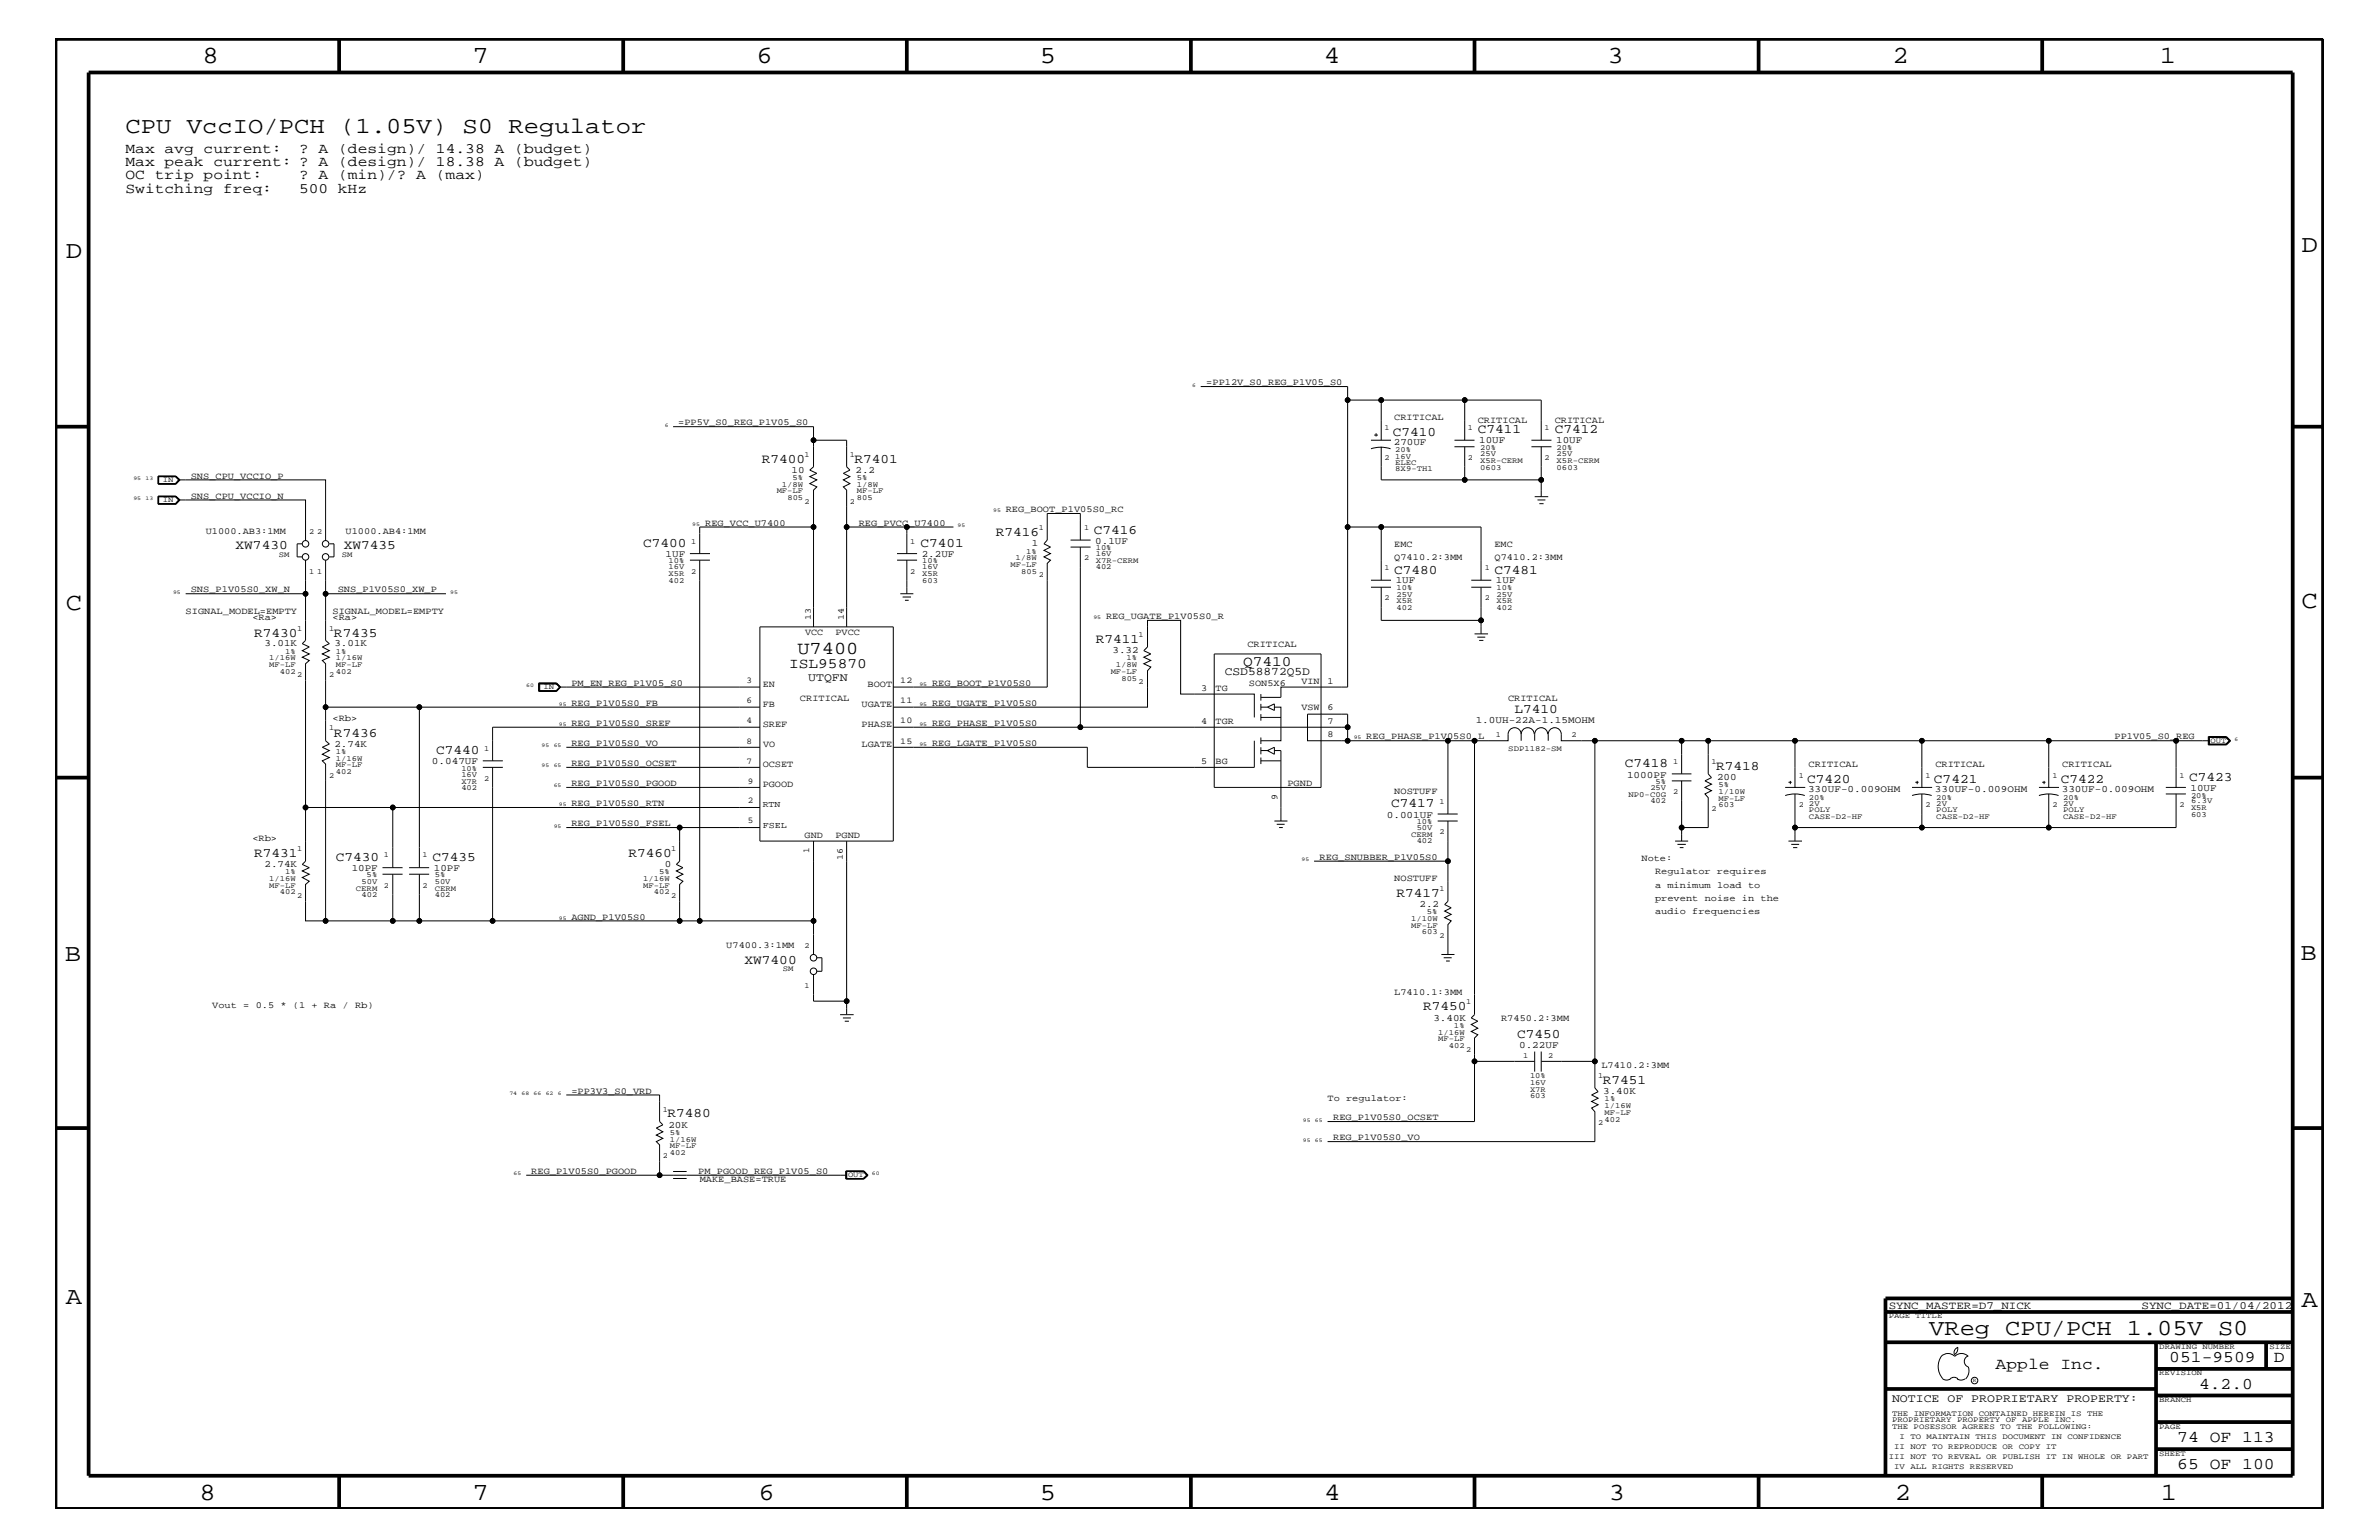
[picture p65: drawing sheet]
<svg xmlns="http://www.w3.org/2000/svg" width="432mm" height="279mm" viewBox="0 0 432 279" stroke-linecap="round" stroke-linejoin="round" font-family="sans-serif">
<defs><g id="words">
<g font-size="4.5">
<text x="36.7" y="11.5">8</text>
<text x="85.8" y="11.5">7</text>
<text x="137.3" y="11.5">6</text>
<text x="188.7" y="11.5">5</text>
<text x="240.3" y="11.5">4</text>
<text x="291.8" y="11.5">3</text>
<text x="343.5" y="11.5">2</text>
<text x="392" y="11.5">1</text>
<text x="11.9" y="46.8">D</text>
<text x="417.7" y="45.7">D</text>
<text x="11.9" y="110.6">C</text>
<text x="417.7" y="110.3">C</text>
<text x="11.8" y="174.3">B</text>
<text x="417.6" y="174.2">B</text>
<text x="11.9" y="236.7">A</text>
<text x="417.7" y="237.1">A</text>
<text x="36.2" y="272.1">8</text>
<text x="85.8" y="272.1">7</text>
<text x="137.7" y="272.1">6</text>
<text x="188.7" y="272.1">5</text>
<text x="240.4" y="272.1">4</text>
<text x="292" y="272.1">3</text>
<text x="343.9" y="272.1">2</text>
<text x="392.2" y="272.1">1</text>
</g>
<g font-size="4.1">
<text x="22.8" y="24.1">CPU VccIO/PCH (1.05V) S0 Regulator</text>
<text x="350.2" y="242.3">VReg CPU/PCH 1.05V S0</text>
</g>
<text font-size="3.3" x="144.7" y="118.6">U7400</text>
<g font-size="3">
<text x="362.2" y="248.4">Apple Inc.</text>
<text x="393.7" y="247.1">051-9509</text>
<text x="399.2" y="252">4.2.0</text>
<text x="412.7" y="247.1">D</text>
<text x="395.2" y="261.6">74 OF 113</text>
<text x="395.2" y="266.6">65 OF 100</text>
</g>
<g font-size="2.6">
<text x="22.8" y="27.7">Max avg current:</text>
<text x="54.3" y="27.7">? A (design)/ 14.38 A (budget)</text>
<text x="22.8" y="32.5">OC trip point:</text>
<text x="22.8" y="35">Switching freq:</text>
<text x="22.8" y="30.2">Max peak current: ? A (design)/ 18.38 A (budget)</text>
<text x="54.3" y="32.5">? A (min)/? A (max)</text>
<text x="54.3" y="35">500 kHz</text>
<text x="143.2" y="121.2">ISL95870</text>
<text x="225.6" y="120.8">Q7410</text>
</g>
<g font-size="2.4">
<text x="138.3" y="83.9">R7400</text>
<text x="155.1" y="83.9">R7401</text>
<text x="252.8" y="79">C7410</text>
<text x="268.2" y="78.6">C7411</text>
<text x="282.2" y="78.6">C7412</text>
<text x="42.8" y="99.7">XW7430</text>
<text x="62.4" y="99.7">XW7435</text>
<text x="116.8" y="99.3">C7400</text>
<text x="167" y="99.3">C7401</text>
<text x="180.8" y="97.3">R7416</text>
<text x="198.5" y="96.8">C7416</text>
<text x="253.1" y="104.1">C7480</text>
<text x="271.3" y="104.1">C7481</text>
<text x="46.1" y="115.5">R7430</text>
<text x="60.6" y="115.5">R7435</text>
<text x="198.9" y="116.7">R7411</text>
<text x="274.9" y="129.4">L7410</text>
<text x="60.6" y="133.6">R7436</text>
<text x="79.2" y="136.8">C7440</text>
<text x="294.9" y="139.2">C7418</text>
<text x="311.5" y="139.7">R7418</text>
<text x="328" y="142">C7420</text>
<text x="351" y="142">C7421</text>
<text x="374.1" y="142">C7422</text>
<text x="397.3" y="141.7">C7423</text>
<text x="252.5" y="146.5">C7417</text>
<text x="46.1" y="155.5">R7431</text>
<text x="114" y="155.5">R7460</text>
<text x="61" y="156.2">C7430</text>
<text x="78.5" y="156.2">C7435</text>
<text x="253.5" y="162.8">R7417</text>
<text x="135.1" y="174.9">XW7400</text>
<text x="258.3" y="183.3">R7450</text>
<text x="275.4" y="188.3">C7450</text>
<text x="290.9" y="196.7">R7451</text>
<text x="121.2" y="202.7">R7480</text>
</g>
<g font-size="2.1">
<text x="146.7" y="123.5">UTQFN</text>
<text x="222.3" y="122.5">CSD58872Q5D</text>
<text x="343.4" y="254.4">NOTICE OF PROPRIETARY PROPERTY:</text>
</g>
<g font-size="2">
<text x="342.8" y="237.4">SYNC_MASTER=D7_NICK</text>
<text x="388.7" y="237.4">SYNC_DATE=01/04/2012</text>
</g>
<g font-size="1.8">
<text x="253" y="80.7">270UF</text>
<text x="268.5" y="80.5">10UF</text>
<text x="282.4" y="80.5">10UF</text>
<text x="143.7" y="85.8">10</text>
<text x="155.3" y="85.8">2.2</text>
<text x="120.8" y="101">1UF</text>
<text x="167.3" y="101">2.2UF</text>
<text x="187.3" y="99.1">1</text>
<text x="198.8" y="98.7">0.1UF</text>
<text x="253.3" y="105.9">1UF</text>
<text x="271.5" y="105.9">1UF</text>
<text x="48" y="117.3">3.01K</text>
<text x="60.7" y="117.3">3.01K</text>
<text x="201.9" y="118.5">3.32</text>
<text x="267.8" y="131.1">1.0UH-22A-1.15MOHM</text>
<text x="60.7" y="135.5">2.74K</text>
<text x="78.4" y="138.6">0.047UF</text>
<text x="295.3" y="141.1">1000PF</text>
<text x="311.7" y="141.5">200</text>
<text x="328.2" y="143.7">330UF-0.009OHM</text>
<text x="351.2" y="143.7">330UF-0.009OHM</text>
<text x="374.2" y="143.7">330UF-0.009OHM</text>
<text x="397.6" y="143.5">10UF</text>
<text x="251.7" y="148.4">0.001UF</text>
<text x="48" y="157.3">2.74K</text>
<text x="63.8" y="158">10PF</text>
<text x="78.7" y="158">10PF</text>
<text x="120.6" y="157.3">0</text>
<text x="257.6" y="164.5">2.2</text>
<text x="260.2" y="185.2">3.40K</text>
<text x="275.7" y="190.2">0.22UF</text>
<text x="291" y="198.5">3.40K</text>
<text x="121.3" y="204.6">20K</text>
</g>
<g font-size="1.7">
<text x="218.9" y="69.9">=PP12V_S0_REG_P1V05_S0</text>
<text x="123.1" y="77.2">=PP5V_S0_REG_P1V05_S0</text>
<text x="253.1" y="76.2">CRITICAL</text>
<text x="268.2" y="76.8">CRITICAL</text>
<text x="282.2" y="76.8">CRITICAL</text>
<text x="34.6" y="86.9">SNS_CPU_VCCIO_P</text>
<text x="34.6" y="90.5">SNS_CPU_VCCIO_N</text>
<text x="128" y="95.4">REG_VCC_U7400</text>
<text x="155.9" y="95.4">REG_PVCC_U7400</text>
<text x="182.5" y="92.9">REG_BOOT_P1V05S0_RC</text>
<text x="37.3" y="96.8">U1000.AB3:1MM</text>
<text x="62.7" y="96.8">U1000.AB4:1MM</text>
<text x="253.1" y="101.6">Q7410.2:3MM</text>
<text x="253.1" y="99.3">EMC</text>
<text x="271.3" y="101.6">Q7410.2:3MM</text>
<text x="271.3" y="99.3">EMC</text>
<text x="34.6" y="107.5">SNS_P1V05S0_XW_N</text>
<text x="61.3" y="107.5">SNS_P1V05S0_XW_P</text>
<text x="33.7" y="111.4">SIGNAL_MODEL=EMPTY</text>
<text x="45.8" y="112.6">&lt;Ra&gt;</text>
<text x="60.4" y="111.4">SIGNAL_MODEL=EMPTY</text>
<text x="60.4" y="112.6">&lt;Ra&gt;</text>
<text x="200.7" y="112.3">REG_UGATE_P1V05S0_R</text>
<text x="146.1" y="115.3">VCC</text>
<text x="151.6" y="115.3">PVCC</text>
<text x="226.4" y="117.4">CRITICAL</text>
<text x="103.7" y="124.4">PM_EN_REG_P1V05_S0</text>
<text x="138.4" y="124.7">EN</text>
<text x="157.5" y="124.7">BOOT</text>
<text x="169.2" y="124.4">REG_BOOT_P1V05S0</text>
<text x="218" y="125.3">3</text>
<text x="220.6" y="125.3">TG</text>
<text x="226.7" y="124.4">SON5X6</text>
<text x="236.2" y="124.1">VIN</text>
<text x="241" y="124.1">1</text>
<text x="60.4" y="130.8">&lt;Rb&gt;</text>
<text x="103.7" y="131.7">REG_P1V05S0_SREF</text>
<text x="103.7" y="128">REG_P1V05S0_FB</text>
<text x="138.4" y="131.9">SREF</text>
<text x="138.4" y="128.3">FB</text>
<text x="145.2" y="127.1">CRITICAL</text>
<text x="156.4" y="128.3">UGATE</text>
<text x="156.4" y="131.9">PHASE</text>
<text x="169.2" y="131.7">REG_PHASE_P1V05S0</text>
<text x="169.2" y="128">REG_UGATE_P1V05S0</text>
<text x="218" y="131.3">4</text>
<text x="220.6" y="131.3">TGR</text>
<text x="236.2" y="128.9">VSW</text>
<text x="241" y="128.9">6</text>
<text x="241" y="131.3">7</text>
<text x="273.7" y="127.1">CRITICAL</text>
<text x="103.7" y="135.3">REG_P1V05S0_VO</text>
<text x="138.5" y="135.6">VO</text>
<text x="156.4" y="135.6">LGATE</text>
<text x="169.2" y="135.3">REG_LGATE_P1V05S0</text>
<text x="241" y="133.8">8</text>
<text x="248" y="134.1">REG_PHASE_P1V05S0_L</text>
<text x="383.8" y="134.1">PP1V05_S0_REG</text>
<text x="103.7" y="142.6">REG_P1V05S0_PGOOD</text>
<text x="103.7" y="139">REG_P1V05S0_OCSET</text>
<text x="138.4" y="142.9">PGOOD</text>
<text x="138.4" y="139.2">OCSET</text>
<text x="218" y="138.6">5</text>
<text x="220.6" y="138.6">BG</text>
<text x="233.7" y="142.6">PGND</text>
<text x="328.3" y="139.2">CRITICAL</text>
<text x="351.3" y="139.2">CRITICAL</text>
<text x="374.3" y="139.2">CRITICAL</text>
<text x="103.7" y="149.9">REG_P1V05S0_FSEL</text>
<text x="103.7" y="146.2">REG_P1V05S0_RTN</text>
<text x="231.9" y="145.1" transform="rotate(-90 231.9 145.1)">9</text>
<text x="253.1" y="144">NOSTUFF</text>
<text x="45.8" y="152.6">&lt;Rb&gt;</text>
<text x="146" y="152.1">GND</text>
<text x="151.6" y="152.1">PGND</text>
<text x="239.5" y="156">REG_SNUBBER_P1V05S0</text>
<text x="253.1" y="159.9">NOSTUFF</text>
<text x="297.9" y="156.2">Note:</text>
<text x="300.4" y="161.1">a minimum load to</text>
<text x="300.4" y="158.6">Regulator requires</text>
<text x="103.7" y="166.9">AGND_P1V05S0</text>
<text x="300.4" y="163.5">prevent noise in the</text>
<text x="300.4" y="165.9">audio frequencies</text>
<text x="131.8" y="172">U7400.3:1MM</text>
<text x="38.5" y="182.9">Vout = 0.5 * (1 + Ra / Rb)</text>
<text x="253.1" y="180.5">L7410.1:3MM</text>
<text x="272.5" y="185.3">R7450.2:3MM</text>
<text x="290.7" y="193.7">L7410.2:3MM</text>
<text x="103.7" y="198.4">=PP3V3_S0_VRD</text>
<text x="241" y="199.8">To regulator:</text>
<text x="242" y="203.2">REG_P1V05S0_OCSET</text>
<text x="242" y="206.9">REG_P1V05S0_VO</text>
<text x="96.4" y="213">REG_P1V05S0_PGOOD</text>
<text x="126.7" y="213">PM_PGOOD_REG_P1V05_S0</text>
<text x="127" y="214.4">MAKE_BASE=TRUE</text>
</g>
<g font-size="1.6">
<text x="147.2" y="112.6" transform="rotate(-90 147.2 112.6)">13</text>
<text x="153.2" y="112.6" transform="rotate(-90 153.2 112.6)">14</text>
<text x="135.5" y="124">3</text>
<text x="163.4" y="124">12</text>
<text x="135.5" y="127.6">6</text>
<text x="135.5" y="131.3">4</text>
<text x="163.4" y="131.3">10</text>
<text x="163.4" y="127.6">11</text>
<text x="135.5" y="134.9">8</text>
<text x="163.4" y="134.9">15</text>
<text x="135.5" y="138.5">7</text>
<text x="135.7" y="142.2">9</text>
<text x="135.7" y="149.4">5</text>
<text x="135.7" y="145.7">2</text>
<text x="138.4" y="146.5">RTN</text>
<text x="138.4" y="150.1">FSEL</text>
<text x="146.9" y="154.8" transform="rotate(-90 146.9 154.8)">1</text>
<text x="153" y="156" transform="rotate(-90 153 156)">16</text>
</g>
<g font-size="1.4">
<text x="146.1" y="82.8">1</text>
<text x="154.3" y="82.8">1</text>
<text x="251.3" y="78">1</text>
<text x="251.3" y="83.5">2</text>
<text x="253.2" y="83.3">16V</text>
<text x="253.2" y="82">20%</text>
<text x="266.4" y="78">1</text>
<text x="266.4" y="83.5">2</text>
<text x="268.6" y="82.7">25V</text>
<text x="268.6" y="81.6">20%</text>
<text x="268.6" y="83.9">X5R-CERM</text>
<text x="280.3" y="78">1</text>
<text x="280.3" y="83.5">2</text>
<text x="282.5" y="81.6">20%</text>
<text x="282.5" y="82.7">25V</text>
<text x="282.5" y="83.9">X5R-CERM</text>
<text x="29.5" y="87.5">IN</text>
<text x="141" y="89.5">MF-LF</text>
<text x="141.9" y="88.3">1/8W</text>
<text x="143.8" y="87.1">5%</text>
<text x="155.5" y="89.5">MF-LF</text>
<text x="155.5" y="88.3">1/8W</text>
<text x="155.5" y="87.1">5%</text>
<text x="253.2" y="84.4">ELEC</text>
<text x="253.2" y="85.5">8X9-TH1</text>
<text x="268.6" y="85.2">0603</text>
<text x="282.5" y="85.2">0603</text>
<text x="29.5" y="91.1">IN</text>
<text x="142.9" y="90.7">805</text>
<text x="146.1" y="91.4">2</text>
<text x="154.3" y="91.4">2</text>
<text x="155.5" y="90.7">805</text>
<text x="50.6" y="101">SM</text>
<text x="56.1" y="96.8">2</text>
<text x="57.6" y="96.8">2</text>
<text x="62.1" y="101">SM</text>
<text x="125.5" y="98.7">1</text>
<text x="165.2" y="98.7">1</text>
<text x="184.3" y="101.6">1/8W</text>
<text x="186.3" y="100.4">1%</text>
<text x="188.6" y="96.2">1</text>
<text x="196.8" y="96.2">1</text>
<text x="196.8" y="101.6">2</text>
<text x="198.9" y="99.9">10%</text>
<text x="198.9" y="101">16V</text>
<text x="56.1" y="104.1">1</text>
<text x="57.6" y="104.1">1</text>
<text x="121.3" y="102.2">10%</text>
<text x="121.3" y="104.6">X5R</text>
<text x="121.3" y="105.8">402</text>
<text x="121.3" y="103.3">16V</text>
<text x="125.5" y="104.1">2</text>
<text x="165.2" y="104.1">2</text>
<text x="167.4" y="105.8">603</text>
<text x="167.4" y="104.6">X5R</text>
<text x="167.4" y="102.2">10%</text>
<text x="167.4" y="103.3">16V</text>
<text x="183.4" y="102.9">MF-LF</text>
<text x="185.3" y="104.1">805</text>
<text x="188.6" y="104.7">2</text>
<text x="198.9" y="102.1">X7R-CERM</text>
<text x="198.9" y="103.3">402</text>
<text x="251.3" y="103.5">1</text>
<text x="253.5" y="107.1">10%</text>
<text x="269.5" y="103.5">1</text>
<text x="271.6" y="107.1">10%</text>
<text x="251.3" y="108.9">2</text>
<text x="253.5" y="109.4">X5R</text>
<text x="253.5" y="108.2">25V</text>
<text x="253.5" y="110.6">402</text>
<text x="269.5" y="108.9">2</text>
<text x="271.6" y="109.4">X5R</text>
<text x="271.6" y="108.2">25V</text>
<text x="271.6" y="110.6">402</text>
<text x="48.9" y="119.8">1/16W</text>
<text x="51.7" y="118.6">1%</text>
<text x="53.9" y="114.4">1</text>
<text x="59.8" y="114.4">1</text>
<text x="61" y="118.6">1%</text>
<text x="61" y="119.8">1/16W</text>
<text x="204.5" y="119.8">1%</text>
<text x="206.7" y="115.6">1</text>
<text x="48.9" y="121">MF-LF</text>
<text x="50.8" y="122.3">402</text>
<text x="53.9" y="122.9">2</text>
<text x="59.8" y="122.9">2</text>
<text x="61" y="122.3">402</text>
<text x="61" y="121">MF-LF</text>
<text x="98.6" y="125.1">IN</text>
<text x="201.6" y="122.3">MF-LF</text>
<text x="202.5" y="121">1/8W</text>
<text x="203.5" y="123.5">805</text>
<text x="206.7" y="124.1">2</text>
<text x="59.8" y="132.5">1</text>
<text x="61" y="136.8">1%</text>
<text x="87.9" y="136.2">1</text>
<text x="271.5" y="133.8">1</text>
<text x="273.8" y="136.3">SDP1182-SM</text>
<text x="285.2" y="133.8">2</text>
<text x="401.2" y="134.7">OUT</text>
<text x="59.8" y="141.1">2</text>
<text x="61" y="140.4">402</text>
<text x="61" y="138">1/16W</text>
<text x="61" y="139.2">MF-LF</text>
<text x="83.7" y="142.2">X7R</text>
<text x="83.7" y="143.4">402</text>
<text x="83.7" y="140.9">16V</text>
<text x="83.7" y="139.8">10%</text>
<text x="87.9" y="141.7">2</text>
<text x="299.6" y="143.4">25V</text>
<text x="300.5" y="142.3">5%</text>
<text x="303.7" y="138.6">1</text>
<text x="310.6" y="138.6">1</text>
<text x="311.9" y="142.9">5%</text>
<text x="326.5" y="141.1">1</text>
<text x="349.5" y="141.1">1</text>
<text x="372.5" y="141.1">1</text>
<text x="395.6" y="141.1">1</text>
<text x="257.1" y="149.5">10%</text>
<text x="261.3" y="145.9">1</text>
<text x="295.6" y="144.6">NP0-C0G</text>
<text x="299.6" y="145.7">402</text>
<text x="303.7" y="144">2</text>
<text x="310.6" y="147.1">2</text>
<text x="311.9" y="145.3">MF-LF</text>
<text x="311.9" y="144">1/10W</text>
<text x="311.9" y="146.5">603</text>
<text x="326.5" y="146.5">2</text>
<text x="328.3" y="148.5">CASE-D2-HF</text>
<text x="328.3" y="147.3">POLY</text>
<text x="328.3" y="146.2">2V</text>
<text x="328.3" y="145.1">20%</text>
<text x="349.5" y="146.5">2</text>
<text x="351.5" y="147.3">POLY</text>
<text x="351.5" y="146.2">2V</text>
<text x="351.5" y="148.5">CASE-D2-HF</text>
<text x="351.5" y="145.1">20%</text>
<text x="372.5" y="146.5">2</text>
<text x="374.5" y="147.3">POLY</text>
<text x="374.5" y="146.2">2V</text>
<text x="374.5" y="148.5">CASE-D2-HF</text>
<text x="374.5" y="145.1">20%</text>
<text x="395.6" y="146.5">2</text>
<text x="397.7" y="147">X5R</text>
<text x="397.7" y="148.2">603</text>
<text x="397.7" y="145.7">6.3V</text>
<text x="397.7" y="144.7">20%</text>
<text x="53.9" y="154.4">1</text>
<text x="69.7" y="155.6">1</text>
<text x="76.7" y="155.6">1</text>
<text x="121.8" y="154.4">1</text>
<text x="256.1" y="151.8">CERM</text>
<text x="257.1" y="150.7">50V</text>
<text x="257.1" y="153">402</text>
<text x="261.3" y="151.3">2</text>
<text x="48.9" y="161.1">MF-LF</text>
<text x="48.9" y="159.9">1/16W</text>
<text x="51.7" y="158.6">1%</text>
<text x="64.6" y="161.6">CERM</text>
<text x="65.6" y="160.3">50V</text>
<text x="66.5" y="159.2">5%</text>
<text x="69.7" y="161.1">2</text>
<text x="76.7" y="161.1">2</text>
<text x="78.9" y="160.3">50V</text>
<text x="78.9" y="161.6">CERM</text>
<text x="78.9" y="159.2">5%</text>
<text x="116.8" y="161.1">MF-LF</text>
<text x="116.8" y="159.9">1/16W</text>
<text x="119.6" y="158.6">5%</text>
<text x="261.3" y="161.7">1</text>
<text x="50.8" y="162.2">402</text>
<text x="53.9" y="162.8">2</text>
<text x="65.6" y="162.8">402</text>
<text x="78.9" y="162.8">402</text>
<text x="118.7" y="162.2">402</text>
<text x="121.8" y="162.8">2</text>
<text x="256.1" y="167.1">1/10W</text>
<text x="259" y="165.9">5%</text>
<text x="146.1" y="172">2</text>
<text x="256.1" y="168.3">MF-LF</text>
<text x="258.1" y="169.5">603</text>
<text x="261.3" y="170.1">2</text>
<text x="142.1" y="176.2">SM</text>
<text x="146.1" y="179.3">1</text>
<text x="266.1" y="182.2">1</text>
<text x="261" y="187.7">1/16W</text>
<text x="261" y="188.9">MF-LF</text>
<text x="263" y="190.2">402</text>
<text x="263.9" y="186.5">1%</text>
<text x="266.1" y="190.8">2</text>
<text x="276.4" y="192">1</text>
<text x="281" y="192">2</text>
<text x="277.7" y="195.6">10%</text>
<text x="277.7" y="196.8">16V</text>
<text x="290.1" y="195.6">1</text>
<text x="120.3" y="201.7">1</text>
<text x="277.7" y="198.1">X7R</text>
<text x="277.7" y="199.2">603</text>
<text x="291.3" y="199.8">1%</text>
<text x="291.3" y="201">1/16W</text>
<text x="291.3" y="202.3">MF-LF</text>
<text x="291.3" y="203.5">402</text>
<text x="121.6" y="205.9">5%</text>
<text x="121.6" y="209.6">402</text>
<text x="121.6" y="208.3">MF-LF</text>
<text x="121.6" y="207.1">1/16W</text>
<text x="290.1" y="204.1">2</text>
<text x="120.3" y="210.2">2</text>
<text x="153.9" y="213.6">OUT</text>
<text x="342.8" y="239.2">PAGE TITLE</text>
<text x="391.9" y="244.7">DRAWING NUMBER</text>
<text x="411.9" y="244.7">SIZE</text>
<text x="391.9" y="249.5">REVISION</text>
<text x="343.4" y="256.8">THE INFORMATION CONTAINED HEREIN IS THE</text>
<text x="391.9" y="254.4">BRANCH</text>
<text x="343.4" y="259.3">THE POSESSOR AGREES TO THE FOLLOWING:</text>
<text x="343.4" y="258">PROPRIETARY PROPERTY OF APPLE INC.</text>
<text x="343.8" y="262.9">II NOT TO REPRODUCE OR COPY IT</text>
<text x="344.8" y="261.1">I TO MAINTAIN THIS DOCUMENT IN CONFIDENCE</text>
<text x="391.9" y="259.3">PAGE</text>
<text x="342.8" y="264.7">III NOT TO REVEAL OR PUBLISH IT IN WHOLE OR PART</text>
<text x="343.8" y="266.6">IV ALL RIGHTS RESERVED</text>
<text x="391.9" y="264.1">SHEET</text>
</g>
<g font-size="1">
<text x="216.4" y="70.1">6</text>
<text x="120.6" y="77.4">6</text>
<text x="24.2" y="87.1">95</text>
<text x="26.4" y="87.1">13</text>
<text x="24.2" y="90.7">95</text>
<text x="26.4" y="90.7">13</text>
<text x="125.6" y="95.4">95</text>
<text x="173.8" y="95.6">95</text>
<text x="180.3" y="92.9">95</text>
<text x="31.4" y="107.7">95</text>
<text x="81.7" y="107.7">95</text>
<text x="198.5" y="112.3">95</text>
<text x="95.5" y="124.7">60</text>
<text x="166.9" y="124.4">95</text>
<text x="101.4" y="131.7">95</text>
<text x="101.4" y="128">95</text>
<text x="166.9" y="131.7">95</text>
<text x="166.9" y="128">95</text>
<text x="98.3" y="135.6">95</text>
<text x="100.5" y="135.6">65</text>
<text x="166.9" y="135.3">95</text>
<text x="245.7" y="134.1">95</text>
<text x="405.6" y="134.4">6</text>
<text x="98.3" y="139.2">95</text>
<text x="100.5" y="139.2">65</text>
<text x="100.5" y="142.9">65</text>
<text x="101.4" y="146.2">95</text>
<text x="100.5" y="150.1">95</text>
<text x="236.2" y="156.2">95</text>
<text x="101.4" y="166.9">95</text>
<text x="92.5" y="198.7">74</text>
<text x="94.7" y="198.7">68</text>
<text x="96.9" y="198.7">66</text>
<text x="99.1" y="198.7">62</text>
<text x="101.3" y="198.7">6</text>
<text x="236.5" y="203.5">95</text>
<text x="238.7" y="203.5">65</text>
<text x="236.5" y="207.1">95</text>
<text x="238.7" y="207.1">65</text>
<text x="93.2" y="213.2">65</text>
<text x="158.2" y="213.2">60</text>
<text x="358.1" y="250.7">R</text>
</g>
</g></defs>
<g fill="none" stroke="#000" stroke-width=".18">
<path d="M122.2 77.4h25.5v7.3l-.7 .6 1.3 .6-1.3 .6 1.3 .6-1.3 .6 1.3 .6-.6 .6v24.8M147.7 79.9h6v4.8l.6 .6-1.2 .6 1.2 .6-1.2 .6 1.2 .6-1.2 .6 .6 .6v6.7h10.9v4.8M217.9 70.1h26.7v54.6h-12.1v1.8h-3.6M244.6 72.6h6.1M248.8 79.9h3.7M249.4 78.9h.7M249.8 78.6v.6M264 79.9h3.6M265.9 72.6h-15.2v7.3M265.9 72.6h13.8v7.3M265.9 72.6v7.3M278 79.9h3.6"/>
<path d="M28.8 86.5h3.1l.6 .6-.6 .6h-3.1zM28.8 90.1h3.1l.6 .6-.6 .7h-3.1zM31.8 86.5l.6 .6M31.8 90.1l.6 .6M31.9 86.4h-3.2v1.4h3.2M31.9 86.4l.8 .7-.8 .7M31.9 90h-3.2v1.5h3.2M31.9 86.4l.7 .7-.7 .7M31.9 90l.8 .7-.8 .8M31.9 90l.7 .7-.7 .8M32.4 87.1l-.6 .6M32.4 90.7l-.6 .7"/>
<path d="M32.4 90.7h23.1v7.3M32.4 87.1h26.7v10.9M54.9 98.7h-1v2.3h1M59.8 98.7h.8v2.3h-.8M147.7 95.6h-20.7v4.8M153.7 95.6v18.1M164.6 95.6h8.5M194.3 99.3h3.7M194.3 98h3.7M196.1 98v-4.8h-6v4.8l-.6 .7 1.2 .6-1.2 .6 1.2 .5-1.2 .6 1.2 .6-.6 .6v22.5h-28M196.1 99.3v32.6h-34M244.6 95.6h6.1v9.7"/>
<path d="M248.8 81.4a5.8 5.8 0 0 1 3.6 0M250.7 95.6h18.1v9.7M250.7 81.1v6h29M264 81.1h3.6M265.9 81.1v6M278 81.1h3.6M278.6 90.1h2.4M279.1 90.7h1.4M279.4 91.4h.8M279.7 81.1v9M33.7 107.7h21.8M55.5 101.6v14.6l-.6 .6 1.2 .6-1.2 .7 1.2 .5-1.2 .6 1.2 .6-.6 .6v26.1h15.8"/>
<path d="M59.1 101.6v14.6l.7 .6-1.3 .6 1.3 .7-1.3 .5 1.3 .6-1.3 .6 .6 .6v14l.7 .6-1.3 .6 1.3 .6-1.3 .6 1.3 .6-1.3 .6 .6 .6v28.5h-3.6v-6.6l.6-.6-1.2-.7 1.2-.6-1.2-.6 1.2-.6-1.2-.6 .6-.6v-9.7M59.1 107.7h21.8M125.2 101.6h3.7M125.2 100.4h3.7M127 101.6v65.5h20.7v6.1M137.9 113.7h24.2v38.9h-24.2zM162.8 101.6h3.7M162.8 100.4h3.7M163.4 107.7h2.4M163.8 108.3h1.6M164.3 108.9h.6M164.6 101.6v6.1"/>
<path d="M220.4 118.6h19.4v24.3h-19.4zM248.8 106.5h3.7M248.8 105.3h3.7M250.7 106.5v6.1h18.1M267 106.5h3.7M267 105.3h3.7M267.6 115h2.5M268.1 115.6h1.5M268.5 116.2h.7M268.8 106.5v8.5M59.1 128.3h78.8M76.1 128.3v29.1"/>
<path d="M87.6 139.2h3.7M87.6 138h3.7M89.4 139.2v27.9h34v-6.6l.6-.6-1.2-.7 1.2-.6-1.2-.6 1.2-.6-1.2-.6 .6-.6v-6.1M97.8 123.9h3.2l.8 .8-.8 .7h-3.2zM97.8 124h3.2l.7 .7-.7 .7M97.9 124.1h3.1l.6 .6-.6 .6h-3.1zM98 124.1v1.2M100.9 124.1l.7 .6M101.6 124.7h36.3M101.6 124.7l-.7 .6M102.8 135.6h35.1M102.8 139.2h35.1"/>
<path d="M137.9 131.9h-48.5v6.1M162.1 128.3h46.2v-6.6l.6-.7-1.3-.6 1.3-.6-1.3-.6 1.3-.6-1.3-.5 .7-.7v-4.8h6v13.3h13.4v4.3M196.1 131.9h48.5v-2.3h-7.3v4.8h7.3v-2.5M227.7 134.4v4.8h-30.3v-3.6h-35.3M228.9 128.3h1.1M228.9 138h3.6M228.9 136.2h1.1M228.9 125.9v1.2M228.9 127.7v1.2M228.9 129.6v1.2M228.9 133.8v1.2M228.9 135.6v1.2"/>
<path d="M228.9 137.4v1.2M228.9 130.2h3.6M230 136.2l1.3-.6v1.2zM230 128.3l1.3-.6v1.2zM231.3 128.3h1.2v6.1h-3.6M231.3 136.2h1.2v12.8M244.6 134.4h18.2M267.6 134.4v49.7l-.6 .6 1.2 .6-1.2 .6 1.2 .6-1.2 .6 1.2 .6-.6 .6v15.2h-26.6M276.1 133.2a1.19 1.19 0 0 0-1.2-1.2 1.19 1.19 0 0 0-1.2 1.2v1.2h-10.9v13.3M276.1 133.2a1.19 1.19 0 0 1 1.2-1.2 1.19 1.19 0 0 1 1.2 1.2M276.1 133.2v1.2M280.9 133.2a1.19 1.19 0 0 0-1.2-1.2 1.19 1.19 0 0 0-1.1 1.2v1.2"/>
<path d="M281 134.4v-1.2a1.19 1.19 0 0 1 1.2-1.2 1.19 1.19 0 0 1 1.2 1.2v1.2h111.6M289.5 134.4v58.2h-9.8M305.2 134.4v6M310 134.4v6l.6 .7-1.1 .6 1.1 .6-1.1 .6 1.1 .6-1.1 .5 .5 .7v5.4h-4.8M325.8 134.4v8.5M348.8 134.4v8.5M371.9 134.4v8.5M400.8 133.6h3.3l.8 .8-.8 .8h-3.3zM401 134.4h-6v8.5M401 133.8h3l.6 .6-.6 .6h-3M401 133.7v1.4M404 133.7h-3.1v1.4h3.1"/>
<path d="M404 133.7l.8 .7-.8 .7M404 133.7l.7 .7-.7 .7M69.4 158.6h3.7M69.4 157.4h3.7M71.3 158.6v8.5h4.8v-8.5M74.3 158.6h3.6M74.3 157.4h3.6M102.8 142.9h35.1M102.8 150.1h35.1M137.9 146.5h-66.6v10.9M147.7 152.6v14.5M153.7 152.6v31.5"/>
<path d="M231.3 149h2.4M231.7 149.5h1.5M232.2 150.1h.6M238.5 156.2h24.3M260.9 149h3.7M260.9 147.7h3.7M262.8 149v14.5l-.6 .6 1.2 .6-1.2 .6 1.2 .6-1.2 .6 1.2 .6-.6 .7v5.4M303.4 141.7h3.6M303.4 140.4h3.6M304 152.6h2.4M304.5 153.2h1.5M304.9 153.8h.7"/>
<path d="M305.2 141.7v10.9M324 144.3a5.7 5.7 0 0 1 3.6 0M324 142.9h3.7M324.6 152.6h2.5M324.6 141.9h.6M325 141.7v.6M325.1 153.2h1.5M325.5 153.8h.7M325.8 144v6.1h23v-6.1M325.8 150.1v2.5M347 144.3a5.7 5.7 0 0 1 3.6 0M347 142.9h3.7"/>
<path d="M347.6 141.9h.6M348 141.7v.6M370.1 144.3a5.7 5.7 0 0 1 3.5 0M370.1 142.9h3.6M370.7 141.9h.6M371 141.7v.6M371.9 144v6.1M393.1 144h3.6M393.1 142.9h3.6M395 144v6.1h-46.2M59.1 167.1h12.2M76.1 167.1h13.3"/>
<path d="M123.4 167.1h3.6M147.7 176.8v4.8h6M148.3 173.8h.9v2.4h-.9M261.6 173.2h2.4M262 173.8h1.5M262.5 174.4h.6M102.8 198.7h16.9v4.8l.6 .6-1.2 .6 1.2 .6-1.2 .6 1.2 .6-1.2 .6 .6 .6v5.5h34M152.5 184.1h2.4M153 184.7h1.4M153.3 185.3h.8M267.6 192.6h11M278.6 190.8v3.6"/>
<path d="M279.7 190.8v3.6M289.5 192.6v4.8l.6 .7-1.2 .6 1.2 .5-1.2 .6 1.2 .6-1.2 .6 .6 .7v5.4h-48.5M95.5 213.2h24.2M122.2 213.8h2.4M122.2 212.5h2.4M153.6 212.5v1.4M156.7 212.5h-3v1.3h3M156.7 212.5l.7 .7-.7 .6M156.7 212.5l.6 .7-.6 .6M156.8 212.5h-3.3v1.4h3.3M156.8 212.5l.8 .7-.8 .7M156.8 212.5l.7 .7-.7 .7"/>
<path d="M352.3 246.1a1.72 1.72 0 0 1 2.5 0 1.69 1.69 0 0 1 2.4 0M352.4 246a3.2 3.2 0 0 0 .4 4.3l.8 .1 .4-.2M354 250.2l.7-.3 .7 .3M355.2 250.2l.7 .2 .7-.2M355.3 244.4v.3a1.18 1.18 0 0 1-.6 1.1M355.4 244.4a.99 .99 0 0 0-.6 1.4M357.2 246a1.04 1.04 0 0 0-.7 1 1.04 1.04 0 0 0 .7 1M357.3 248l.1 .7a2.11 2.11 0 0 1-.6 1.5"/>
<circle cx="147.7" cy="79.9" r=".42"/>
<circle cx="244.6" cy="72.6" r=".42"/>
<circle cx="250.7" cy="72.6" r=".42"/>
<circle cx="265.9" cy="72.6" r=".42"/>
<circle cx="55.5" cy="98.7" r=".59"/>
<circle cx="59.1" cy="98.7" r=".59"/>
<circle cx="147.7" cy="95.6" r=".42"/>
<circle cx="153.7" cy="95.6" r=".42"/>
<circle cx="164.6" cy="95.6" r=".42"/>
<circle cx="244.6" cy="95.6" r=".42"/>
<circle cx="250.7" cy="95.6" r=".42"/>
<circle cx="265.9" cy="87.1" r=".42"/>
<circle cx="279.7" cy="87.1" r=".42"/>
<circle cx="55.5" cy="107.7" r=".42"/>
<circle cx="55.5" cy="101" r=".59"/>
<circle cx="59.1" cy="107.7" r=".42"/>
<circle cx="59.1" cy="101" r=".59"/>
<circle cx="268.8" cy="112.6" r=".42"/>
<circle cx="59.1" cy="128.3" r=".42"/>
<circle cx="76.1" cy="128.3" r=".42"/>
<circle cx="196.1" cy="131.9" r=".42"/>
<circle cx="244.6" cy="131.9" r=".42"/>
<circle cx="244.6" cy="134.4" r=".42"/>
<circle cx="262.8" cy="134.4" r=".42"/>
<circle cx="267.6" cy="134.4" r=".42"/>
<circle cx="289.5" cy="134.4" r=".42"/>
<circle cx="305.2" cy="134.4" r=".42"/>
<circle cx="310" cy="134.4" r=".42"/>
<circle cx="325.8" cy="134.4" r=".42"/>
<circle cx="348.8" cy="134.4" r=".42"/>
<circle cx="371.9" cy="134.4" r=".42"/>
<circle cx="395" cy="134.4" r=".42"/>
<circle cx="55.5" cy="146.5" r=".42"/>
<circle cx="71.3" cy="146.5" r=".42"/>
<circle cx="123.4" cy="150.1" r=".42"/>
<circle cx="262.8" cy="156.2" r=".42"/>
<circle cx="305.2" cy="150.1" r=".42"/>
<circle cx="325.8" cy="150.1" r=".42"/>
<circle cx="348.8" cy="150.1" r=".42"/>
<circle cx="371.9" cy="150.1" r=".42"/>
<circle cx="59.1" cy="167.1" r=".42"/>
<circle cx="71.3" cy="167.1" r=".42"/>
<circle cx="76.1" cy="167.1" r=".42"/>
<circle cx="89.4" cy="167.1" r=".42"/>
<circle cx="123.4" cy="167.1" r=".42"/>
<circle cx="127" cy="167.1" r=".42"/>
<circle cx="147.7" cy="167.1" r=".42"/>
<circle cx="147.7" cy="176.2" r=".59"/>
<circle cx="147.7" cy="173.8" r=".59"/>
<circle cx="153.7" cy="181.6" r=".42"/>
<circle cx="267.6" cy="192.6" r=".42"/>
<circle cx="289.5" cy="192.6" r=".42"/>
<circle cx="119.7" cy="213.2" r=".42"/>
<circle cx="358.4" cy="250.5" r=".59"/>
</g>
<g fill="none" stroke="#000" stroke-width=".68" stroke-linecap="butt">
<path d="M10.1 7.1h411.5v266.7h-411.5zM16.1 13.2h400v254.5h-400zM61.6 7.1v6.1M113.1 7.1v6.1M164.6 7.1v6.1M216.2 7.1v6.1M267.6 7.1v6.1M319.2 7.1v6.1M370.7 7.1v6.1M10.1 77.4h6M416.1 77.4h5.5M10.1 141.1h6"/>
<path d="M416.1 141.1h5.5M10.1 204.7h6M416.1 204.7h5.5M342.2 238h73.9M416.1 235.6h-73.9v32.1M342.2 243.5h73.9M342.2 252h49.1M391.3 248.4h24.8M391.3 243.5v24.2M391.3 258h24.8M391.3 253.2h24.8M411.3 243.5v4.9"/>
<path d="M61.6 267.7v6.1M113.1 267.7v6.1M164.6 267.7v6.1M216.2 268v5.8M267.6 267.7v6.1M319.2 267.7v6.1M370.7 267.7v6.1M391.3 262.9h24.8"/>
</g>
<g fill="#000">
<circle cx="147.7" cy="79.9" r=".42"/>
<circle cx="244.6" cy="72.6" r=".42"/>
<circle cx="250.7" cy="72.6" r=".42"/>
<circle cx="265.9" cy="72.6" r=".42"/>
<circle cx="147.7" cy="95.6" r=".42"/>
<circle cx="153.7" cy="95.6" r=".42"/>
<circle cx="164.6" cy="95.6" r=".42"/>
<circle cx="244.6" cy="95.6" r=".42"/>
<circle cx="250.7" cy="95.6" r=".42"/>
<circle cx="265.9" cy="87.1" r=".42"/>
<circle cx="279.7" cy="87.1" r=".42"/>
<circle cx="55.5" cy="107.7" r=".42"/>
<circle cx="59.1" cy="107.7" r=".42"/>
<circle cx="268.8" cy="112.6" r=".42"/>
<circle cx="59.1" cy="128.3" r=".42"/>
<circle cx="76.1" cy="128.3" r=".42"/>
<circle cx="196.1" cy="131.9" r=".42"/>
<circle cx="244.6" cy="131.9" r=".42"/>
<circle cx="244.6" cy="134.4" r=".42"/>
<circle cx="262.8" cy="134.4" r=".42"/>
<circle cx="267.6" cy="134.4" r=".42"/>
<circle cx="289.5" cy="134.4" r=".42"/>
<circle cx="305.2" cy="134.4" r=".42"/>
<circle cx="310" cy="134.4" r=".42"/>
<circle cx="325.8" cy="134.4" r=".42"/>
<circle cx="348.8" cy="134.4" r=".42"/>
<circle cx="371.9" cy="134.4" r=".42"/>
<circle cx="395" cy="134.4" r=".42"/>
<circle cx="55.5" cy="146.5" r=".42"/>
<circle cx="71.3" cy="146.5" r=".42"/>
<circle cx="123.4" cy="150.1" r=".42"/>
<circle cx="262.8" cy="156.2" r=".42"/>
<circle cx="305.2" cy="150.1" r=".42"/>
<circle cx="325.8" cy="150.1" r=".42"/>
<circle cx="348.8" cy="150.1" r=".42"/>
<circle cx="371.9" cy="150.1" r=".42"/>
<circle cx="59.1" cy="167.1" r=".42"/>
<circle cx="71.3" cy="167.1" r=".42"/>
<circle cx="76.1" cy="167.1" r=".42"/>
<circle cx="89.4" cy="167.1" r=".42"/>
<circle cx="123.4" cy="167.1" r=".42"/>
<circle cx="127" cy="167.1" r=".42"/>
<circle cx="147.7" cy="167.1" r=".42"/>
<circle cx="153.7" cy="181.6" r=".42"/>
<circle cx="267.6" cy="192.6" r=".42"/>
<circle cx="289.5" cy="192.6" r=".42"/>
<circle cx="119.7" cy="213.2" r=".42"/>
</g>
<use href="#words"/>
</svg>
